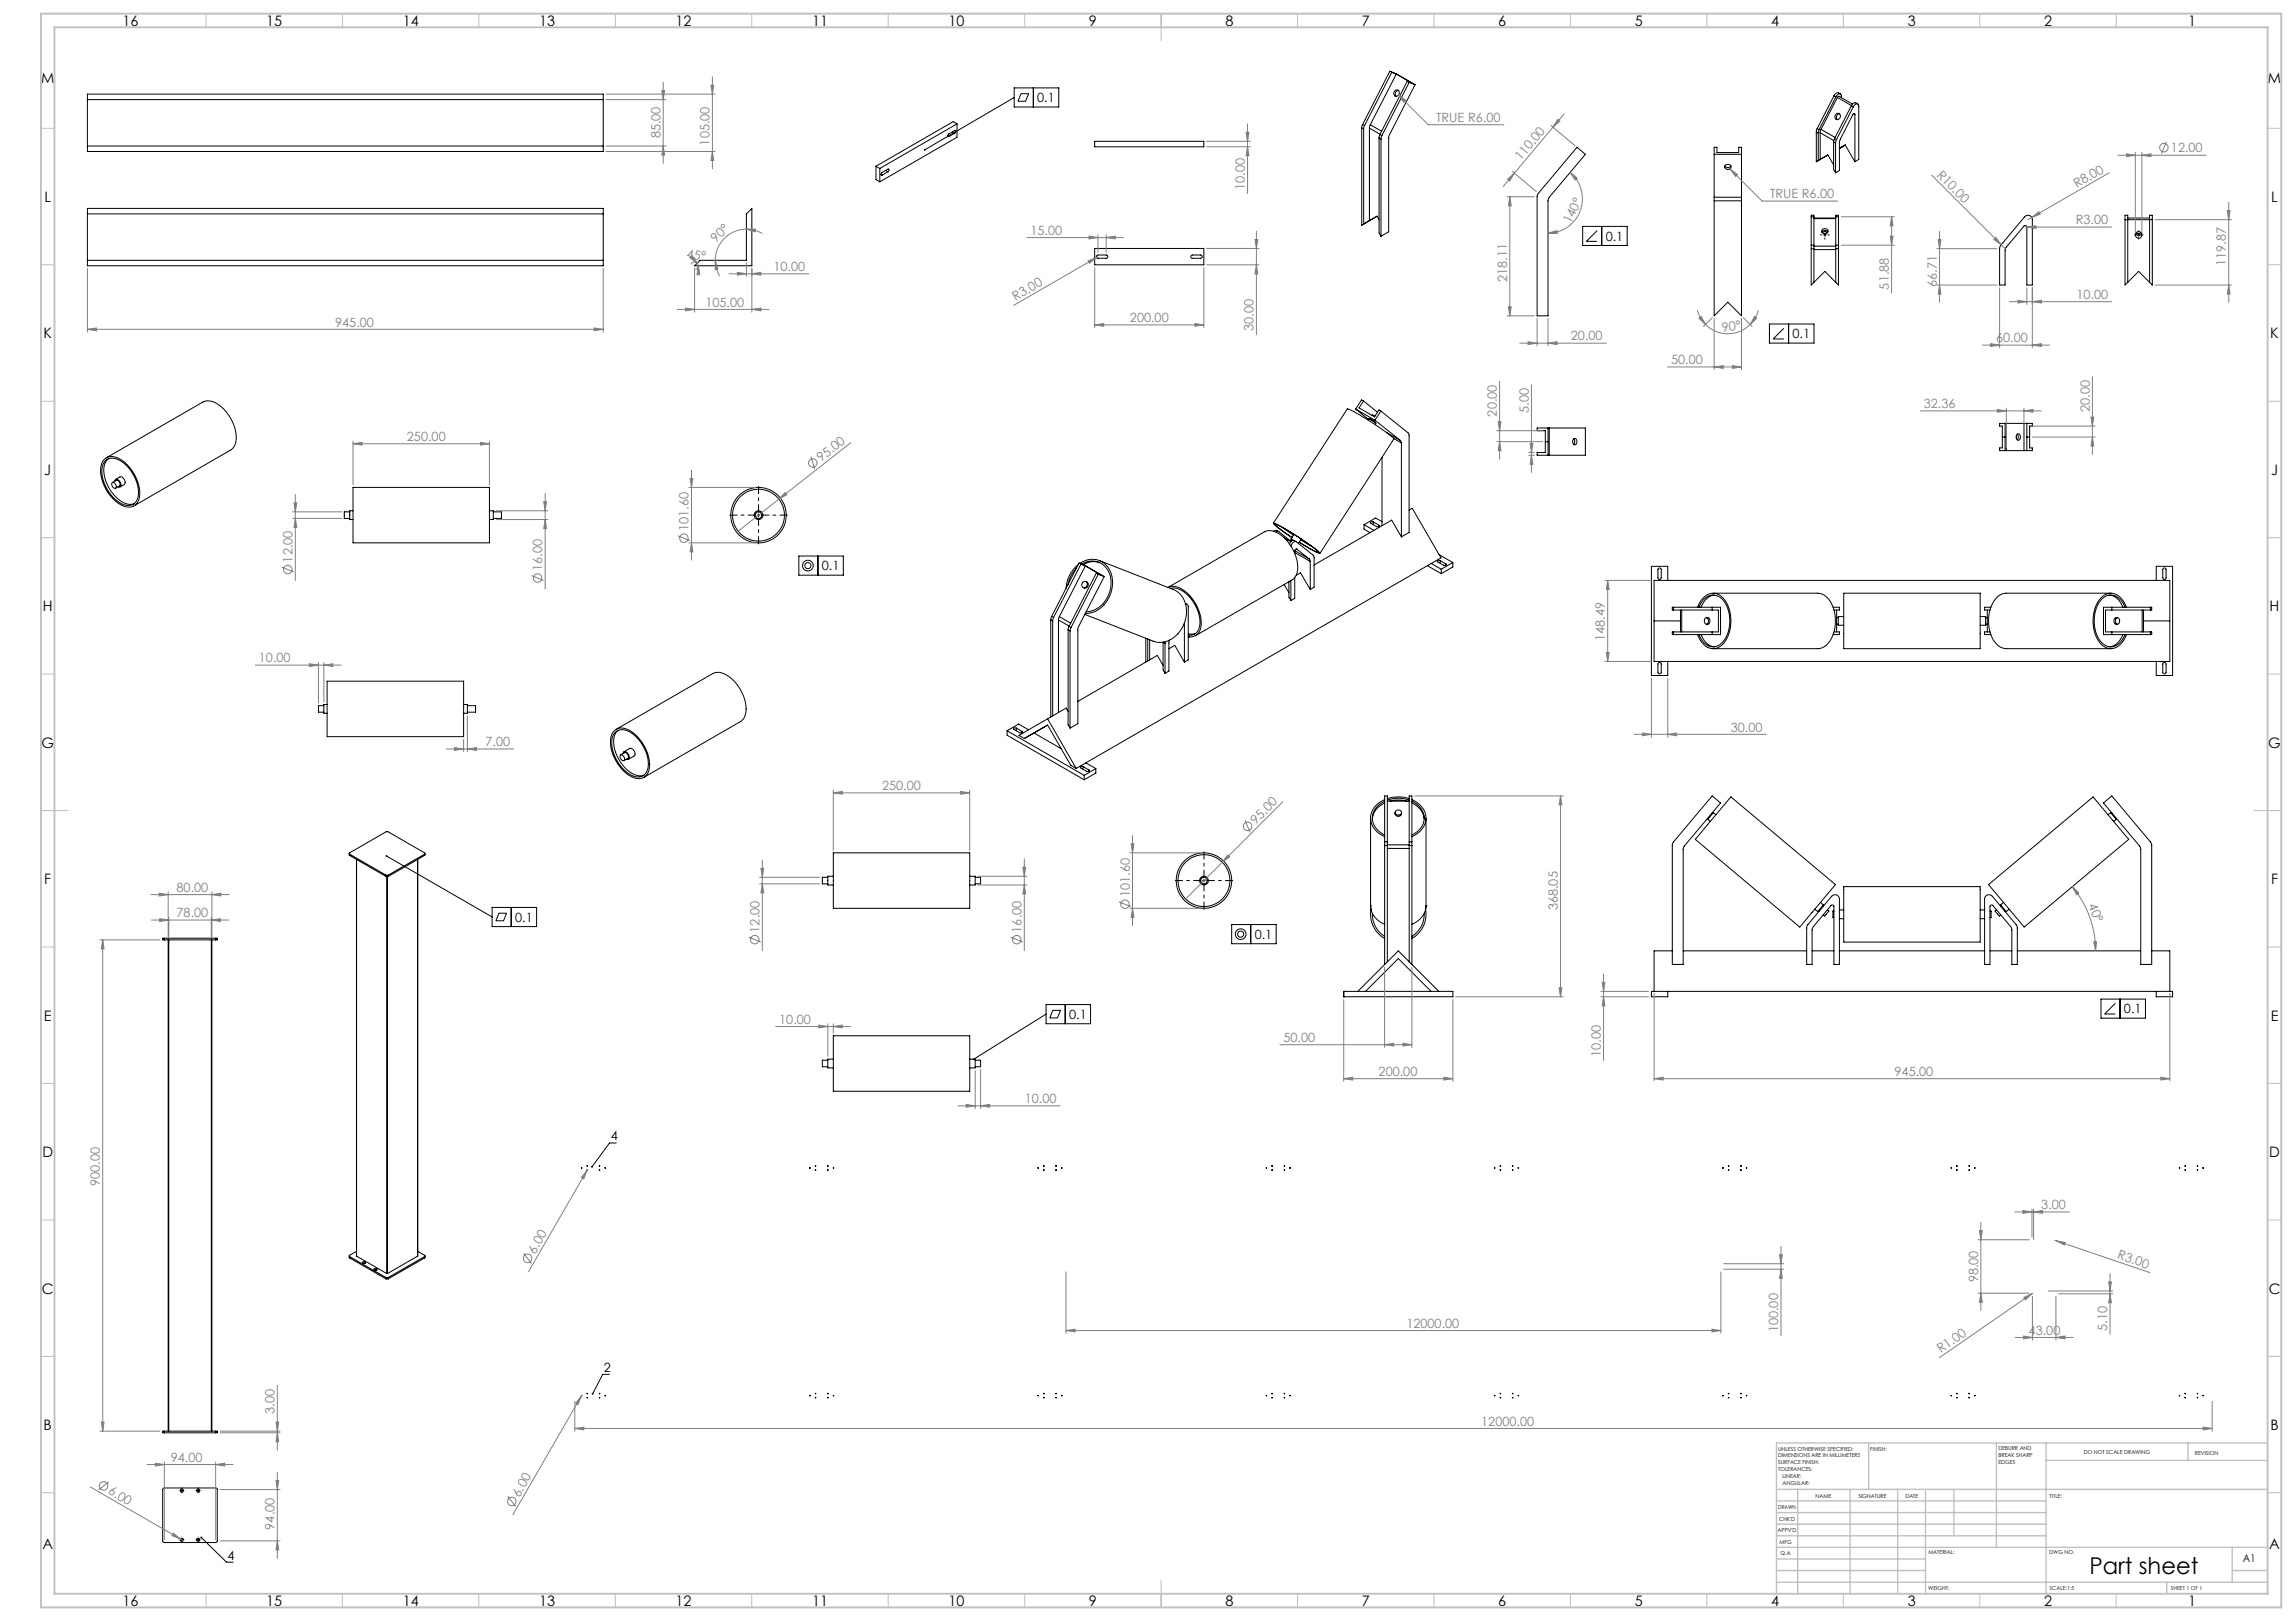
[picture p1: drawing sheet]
<svg xmlns="http://www.w3.org/2000/svg" width="841mm" height="594mm" viewBox="0 0 841 594" stroke-linecap="round" stroke-linejoin="round" font-family="sans-serif">
<defs><g id="words">
<text font-size="8.5" x="765.6" y="576.7">Part sheet</text>
<g font-size="5.3">
<text x="44.8" y="9.5">16</text>
<text x="97.6" y="9.5">15</text>
<text x="147.6" y="9.5">14</text>
<text x="197.6" y="9.5">13</text>
<text x="247.6" y="9.5">12</text>
<text x="297.6" y="9.5">11</text>
<text x="347.6" y="9.5">10</text>
<text x="399.1" y="9.5">9</text>
<text x="449.1" y="9.5">8</text>
<text x="499.1" y="9.5">7</text>
<text x="549.1" y="9.5">6</text>
<text x="599.1" y="9.5">5</text>
<text x="649.1" y="9.5">4</text>
<text x="699.1" y="9.5">3</text>
<text x="749.1" y="9.5">2</text>
<text x="801.8" y="9.5">1</text>
<text x="15.1" y="30.5">M</text>
<text x="831.1" y="30.5">M</text>
<text x="16.3" y="74">L</text>
<text x="832.3" y="74">L</text>
<text x="16" y="124">K</text>
<text x="832" y="124">K</text>
<text x="16.2" y="174">J</text>
<text x="832.2" y="174">J</text>
<text x="15.7" y="224">H</text>
<text x="831.7" y="224">H</text>
<text x="15.2" y="274">G</text>
<text x="831.2" y="274">G</text>
<text x="16.2" y="324">F</text>
<text x="832.2" y="324">F</text>
<text x="16.1" y="374">E</text>
<text x="832.1" y="374">E</text>
<text x="15.5" y="424">D</text>
<text x="831.5" y="424">D</text>
<text x="15.4" y="474">C</text>
<text x="831.4" y="474">C</text>
<text x="16" y="524">B</text>
<text x="832" y="524">B</text>
<text x="15.5" y="567.5">A</text>
<text x="831.5" y="567.5">A</text>
<text x="44.8" y="588.5">16</text>
<text x="97.6" y="588.5">15</text>
<text x="147.6" y="588.5">14</text>
<text x="197.6" y="588.5">13</text>
<text x="247.6" y="588.5">12</text>
<text x="297.6" y="588.5">11</text>
<text x="347.6" y="588.5">10</text>
<text x="399.1" y="588.5">9</text>
<text x="449.1" y="588.5">8</text>
<text x="499.1" y="588.5">7</text>
<text x="549.1" y="588.5">6</text>
<text x="599.1" y="588.5">5</text>
<text x="649.1" y="588.5">4</text>
<text x="699.1" y="588.5">3</text>
<text x="749.1" y="588.5">2</text>
<text x="801.8" y="588.5">1</text>
</g>
<g font-size="4.7">
<text x="380.1" y="37.5">0.1</text>
<text x="588.4" y="88.2">0.1</text>
<text x="656.9" y="124">0.1</text>
<text x="301.2" y="209">0.1</text>
<text x="188.8" y="337.8">0.1</text>
<text x="459.8" y="344.1">0.1</text>
<text x="778.3" y="371.4">0.1</text>
<text x="391.8" y="373.4">0.1</text>
<text x="223.8" y="417.7">4</text>
<text x="221.3" y="502.6">2</text>
<text x="83.4" y="571.5">4</text>
</g>
<g font-size="4.7" fill="#808080">
<text x="526.3" y="44.7">TRUE R6.00</text>
<text x="242" y="50.7" transform="rotate(-90 242 50.7)">85.00</text>
<text x="260" y="53.3" transform="rotate(-90 260 53.3)">105.00</text>
<text x="557.3" y="59" transform="rotate(-50 557.3 59)">110.00</text>
<text x="795.5" y="55.8">12.00</text>
<text x="709.5" y="64.4" transform="rotate(45 709.5 64.4)">R10.00</text>
<text x="456.2" y="69.6" transform="rotate(-90 456.2 69.6)">10.00</text>
<text x="761" y="69" transform="rotate(-30 761 69)">R8.00</text>
<text x="648.6" y="72.7">TRUE R6.00</text>
<text x="575.6" y="82.2" transform="rotate(-64 575.6 82.2)">140°</text>
<text x="760.7" y="82.2">R3.00</text>
<text x="262.4" y="88.9" transform="rotate(-44 262.4 88.9)">90°</text>
<text x="377.6" y="86">15.00</text>
<text x="251.5" y="94.4" transform="rotate(10 251.5 94.4)">45°</text>
<text x="283.5" y="99.3">10.00</text>
<text x="815.7" y="97.5" transform="rotate(-90 815.7 97.5)">119.87</text>
<text x="552.3" y="103.3" transform="rotate(-90 552.3 103.3)">218.11</text>
<text x="692.2" y="106.1" transform="rotate(-90 692.2 106.1)">51.88</text>
<text x="709.8" y="105.1" transform="rotate(-90 709.8 105.1)">66.71</text>
<text x="258.5" y="112.4">105.00</text>
<text x="372.1" y="110.4" transform="rotate(-30 372.1 110.4)">R3.00</text>
<text x="761" y="109.5">10.00</text>
<text x="122.8" y="119.7">945.00</text>
<text x="414.1" y="118">200.00</text>
<text x="459.4" y="121.3" transform="rotate(-90 459.4 121.3)">30.00</text>
<text x="575.7" y="124.7">20.00</text>
<text x="631.2" y="121.7" transform="rotate(-8 631.2 121.7)">90°</text>
<text x="731.5" y="125.4">60.00</text>
<text x="612.4" y="133.4">50.00</text>
<text x="705" y="149.5">32.36</text>
<text x="548.5" y="152.6" transform="rotate(-90 548.5 152.6)">20.00</text>
<text x="560.2" y="151.3" transform="rotate(-90 560.2 151.3)">5.00</text>
<text x="765.8" y="150.9" transform="rotate(-90 765.8 150.9)">20.00</text>
<text x="149.1" y="161.6">250.00</text>
<text x="300.9" y="169.4" transform="rotate(-38 300.9 169.4)">95.00</text>
<text x="252.4" y="194.6" transform="rotate(-90 252.4 194.6)">101.60</text>
<text x="107.2" y="206.1" transform="rotate(-90 107.2 206.1)">12.00</text>
<text x="198.7" y="209.2" transform="rotate(-90 198.7 209.2)">16.00</text>
<text x="588.1" y="234.9" transform="rotate(-90 588.1 234.9)">148.49</text>
<text x="94.9" y="242.7">10.00</text>
<text x="634.3" y="268.1">30.00</text>
<text x="177.9" y="273.4">7.00</text>
<text x="323.2" y="289.5">250.00</text>
<text x="460.2" y="302.2" transform="rotate(-45 460.2 302.2)">95.00</text>
<text x="64.7" y="326.8">80.00</text>
<text x="414" y="328.8" transform="rotate(-90 414 328.8)">101.60</text>
<text x="570.9" y="333.5" transform="rotate(-90 570.9 333.5)">368.05</text>
<text x="765.2" y="331.7" transform="rotate(69 765.2 331.7)">40°</text>
<text x="64.7" y="336.1">78.00</text>
<text x="278.3" y="341.7" transform="rotate(-90 278.3 341.7)">12.00</text>
<text x="374.3" y="341.7" transform="rotate(-90 374.3 341.7)">16.00</text>
<text x="285.5" y="375.1">10.00</text>
<text x="470.3" y="381.8">50.00</text>
<text x="586.6" y="387.3" transform="rotate(-90 586.6 387.3)">10.00</text>
<text x="505.2" y="394.2">200.00</text>
<text x="694.3" y="394.2">945.00</text>
<text x="375.6" y="404.2">10.00</text>
<text x="36.6" y="434.5" transform="rotate(-90 36.6 434.5)">900.00</text>
<text x="748" y="443.1">3.00</text>
<text x="196.1" y="459.7" transform="rotate(-60 196.1 459.7)">6.00</text>
<text x="775.7" y="461.1" transform="rotate(19 775.7 461.1)">R3.00</text>
<text x="724.9" y="469.9" transform="rotate(-90 724.9 469.9)">98.00</text>
<text x="515.4" y="486.5">12000.00</text>
<text x="651.6" y="488.2" transform="rotate(-90 651.6 488.2)">100.00</text>
<text x="743.4" y="489.1">43.00</text>
<text x="772.2" y="487.6" transform="rotate(-90 772.2 487.6)">5.10</text>
<text x="711.2" y="496" transform="rotate(-35 711.2 496)">R1.00</text>
<text x="100.6" y="518" transform="rotate(-90 100.6 518)">3.00</text>
<text x="542.8" y="522.4">12000.00</text>
<text x="62.6" y="535.7">94.00</text>
<text x="39.4" y="547.2" transform="rotate(30 39.4 547.2)">6.00</text>
<text x="190.3" y="548.8" transform="rotate(-60 190.3 548.8)">6.00</text>
<text x="100.6" y="560.5" transform="rotate(-90 100.6 560.5)">94.00</text>
</g>
<text font-size="3.9" x="821.9" y="572.5">A1</text>
<g font-size="2">
<text x="651.6" y="531.6">UNLESS OTHERWISE SPECIFIED:</text>
<text x="685.4" y="531.6">FINISH:</text>
<text x="732.3" y="531.5">DEBURR AND</text>
<text x="732.3" y="534">BREAK SHARP</text>
<text x="763.6" y="533">DO NOT SCALE DRAWING</text>
<text x="804.3" y="533.2">REVISION</text>
<text x="651.6" y="534.1">DIMENSIONS ARE IN MILLIMETERS</text>
<text x="651.6" y="536.6">SURFACE FINISH:</text>
<text x="651.6" y="539.1">TOLERANCES:</text>
<text x="732.3" y="536.5">EDGES</text>
<text x="653.2" y="541.6">LINEAR:</text>
<text x="653.2" y="544.1">ANGULAR:</text>
<text x="665.3" y="549">NAME</text>
<text x="681" y="548.9">SIGNATURE</text>
<text x="698.2" y="548.9">DATE</text>
<text x="751.1" y="548.9">TITLE:</text>
<text x="651.6" y="553.1">DRAWN</text>
<text x="651.9" y="557.3">CHK'D</text>
<text x="651.4" y="561.4">APPV'D</text>
<text x="652.1" y="565.8">MFG</text>
<text x="652.5" y="570">Q.A</text>
<text x="706.6" y="569.5">MATERIAL:</text>
<text x="751" y="569.5">DWG NO.</text>
<text x="706.6" y="582.5">WEIGHT:</text>
<text x="751.1" y="582.6">SCALE:1:5</text>
<text x="795.5" y="582.6">SHEET 1 OF 1</text>
</g>
</g></defs>
<g fill="none" stroke="#000" stroke-width=".37">
<path d="M32 34.5h189.1v21h-189.1zM32 36.5h189.1M371.7 32.2h16.3v7h-16.3zM371.7 35.7l-32.9 19.2M374.2 34.3h2.7l-1.1 2.8h-2.8zM378.7 32.2v7M509.3 26.1l.7 .4M509.3 26.1l-10 19.5M509.3 26.1l2.2 .8 7 4.1M510 26.5l-10 19.5M510 26.5l1.7 .7M511 33.4a1.06 1.06 0 0 1 1.7 .1 1.06 1.06 0 0 1-.5 1.6 1.02 1.02 0 0 1-1.4-.3 1.02 1.02 0 0 1 .2-1.4z"/>
<path d="M511.7 27.2l5.6 3.2-1.6-.6M511.7 27.2l-9.6 18.5M512.4 33.2a1.3 1.3 0 0 0-.8 2.1M515.7 29.8l.7 .4M515.7 29.8l-10 19.5M516.4 30.2l-10 19.5M516.4 30.2l2.1 .8M518.5 31l-9.5 18.7-.1 35.2-2.8 1.7M672.1 35.1l.7 .4M672.1 35.1l-6.2 12M672.8 35.5a1.06 1.06 0 0 1 .7-1 1.06 1.06 0 0 1 1.2 .4l.1 .9M672.8 35.5l-6.2 12"/>
<path d="M673.3 35.7l.6-.4 5 2.9M673.3 35.7l-6 11.7M673.3 35.7l5.2 3M674.4 34.5l-1.2-.5-1.1 1.1M678.4 38.8l.7 .4M678.4 38.8l-6.1 12M679.1 39.2a1.07 1.07 0 0 1 .8-1.1 1.07 1.07 0 0 1 1.2 .5v19.8l-1.4 .9M679.1 39.2l-6.1 12M680.8 38.1l-1.1-.5-.7 .4-.6 .8M32 53.5h189.1M347.3 49.8l.4 .3M349 48.3l.8 .5"/>
<path d="M349.8 48.8l.5-.6-.2-.4-2.5 1.3-.3 .8 .4 .2M349.8 48.8l-2.1 1.3M350.7 45.4v4.9l-28.3 16.3M350.7 45.4l-28.3 16.3M350.7 45.4l-1.4-.8-28.3 16.3M401.1 51.8h40v2h-40zM499 46.9l.7 .4M499 46.9v35.6M499.3 45.6l-.3 1.3M499.3 45.6l.7 .4M499.7 47.3v34.8l-.7 .4M500 46l-.3 1.3"/>
<path d="M501.8 46.9v33.9M501.8 46.9l3.9 2.3M502.1 45.7l-.3 1.2M502.1 45.7l4.2 2.4M505.4 50.5v34.9l.7 1.2M505.4 50.5l.7 .5M505.7 49.3l-.3 1.2M505.7 49.3l.7 .4M506.1 51v35.6M506.4 49.7l-.3 1.3M577.9 54l3.1 2.5-13.6 16.4-.1 42.8h-4v-44.1zM628.2 56.5h10"/>
<path d="M665.6 48.4v10.9l1.4-.9M665.6 48.4l.7 .3M665.9 47.1l-.3 1.3M665.9 47.1l.7 .4M666.3 48.7v10.1M666.6 47.5l-.3 1.2M667 48.6v9.8M667 58.4l2.8-1.6 2.1 3.7M667 48.6l5 2.9M667.3 47.4l-.3 1.2M667.3 47.4l5.2 3M671.9 52l.7 .5"/>
<path d="M671.9 52v10.1l.7 1.2M672.3 50.8l-.4 1.2M672.3 50.8l.7 .4M672.6 52.5v10.8M672.9 41.8a1.11 1.11 0 0 1 1.6 .8 1.11 1.11 0 0 1-1.4 1.2 1.16 1.16 0 0 1-.2-2zM673 51.2l-.4 1.3M674.1 41.7a1.3 1.3 0 0 0-.8 2.1M674.8 53.9h.1M674.8 53.9l-.7 .5 2.1-1.3 3.5 6.2M679.3 41.7l.4 .2M679.7 41.9l-.3-.3-.4 .4-4.8 9.4-.1 11.1-1.5 .8M679.7 41.9v17.4"/>
<path d="M32 76.4h189.1v21h-189.1zM32 78.4h189.1M275.5 76.4v21h-21l2-2h17v-17zM321 60.9l1.4 .8M321 60.9v4.9l1.4 .8M322.4 61.7v4.9M322.9 63.9l.4 .3M324.6 62.5l.8 .4M325.4 62.9l.4-.7-.2-.3-2.4 1.3-.3 .8 .4 .2M325.4 62.9l-2.1 1.3M628.2 72.3v1.3M628.2 72.3v-18.3h1v1.9h8v-1.9h1v18.3"/>
<path d="M628.2 73.6v42.1l5-5 5 5v-42.1M628.2 72.3h10M628.2 73.6h10M632 60.8h.1a1.35 1.35 0 0 0 2.2 0M632.2 60.6a1.09 1.09 0 0 1 1.5-.3 1.09 1.09 0 0 1 .3 1.5 1.1 1.1 0 0 1-1.4 .2 1.1 1.1 0 0 1-.4-1.4zM638.2 72.3v1.3M663.7 79.4v-.5h1v.5M663.7 79.4v10.4M663.7 79.4h1M664.7 79.9h8M664.7 79.4v10.4M672.7 79.4v-.5h1v.5"/>
<path d="M672.7 79.4v10.4M672.7 79.4h1M673.7 79.4v10.4M741.9 79.4a1.6 1.6 0 0 1 1.8-.4 1.6 1.6 0 0 1 1 1.5v24h-2v-21.4l-.5-.5-.5 .3-6.8 8.3-.1 13.3h-2l.1-14.1zM779.7 79.9h8M32 95.4h189.1M401.1 91h40v6h-40zM401.9 93.7l.4-.3h3.1l.6 .6-.5 .6h-3.3l-.4-.3zM436.5 93.7l.5-.3h2.9l.5 .3 .1 .5-.4 .4h-3.3l-.4-.3zM501.8 80.8l-2.8 1.7M505.4 80.5l-.8-1.3-2.8 1.6M580 83h16.3v7h-16.3z"/>
<path d="M585.3 84.5l-4 3.9h4M587 83v7M663.7 89.8v1.3M663.7 91.1h1M663.7 91.1v13.4l5-5.1 4 4.1M663.7 89.8h1M664.7 89.8v1.3M664.7 91.1v12.4M664.7 91.5h8M664.7 90.2h8M664.7 80.1h8M667.6 85a1.33 1.33 0 0 1 2.2 0"/>
<path d="M667.7 84.2a1.1 1.1 0 0 1 1.5-.4 1.1 1.1 0 0 1 .4 1.5 1.12 1.12 0 0 1-1.4 .3 1.12 1.12 0 0 1-.5-1.4zM667.8 85.3l.9-.4 .9 .4M668.2 86.1h1M668.7 85.6v1M672.7 89.8v1.3M672.7 91.1h1M672.7 89.8h1M672.7 91.1v12.4M673.7 89.8v1.3M673.7 91.1v13.4l-1-1M778.7 80.5v-1.6h1v24.6M778.7 80.5h10"/>
<path d="M778.7 80.5v24l1-1M782.6 85.6a1.33 1.33 0 0 0 2.2 0M782.8 85.3l.8 .3 1-.3M783.2 86.1h1M783.7 85.6v1M788.7 80.5v-1.6h-1v24.6M788.7 80.5v24l-5-5.1-4 4.1M648.4 118.7h16.3v7h-16.3zM655.4 118.7v7M653.7 120.3l-3.9 3.9h3.9M496.8 149.9l7 4.1M496.8 149.9l4.6 3.7"/>
<path d="M499.7 147l-1.7 2.5 5.7 3.2 1.6-2.5 .7 .4M499.7 147l-.8-.5-2.1 3.4M499.7 147l5.1 4.1M501.3 153.9l.3-.4 1.5 .8 1.1 .9-.2 .4M501.9 153.7l.3-.2 1.4 .9 .4 .4-.1 .2M502.8 152.3l.2-.3 .8 .5M503.8 154l9.4 7.4M506 150.6l10.1 8.1 .3 .6v35.8l-2.9 1.6M506 150.6l-2.2 3.4M508.1 158.5l5.1 2.9M567.3 156.8h.4M567.3 156.8v10"/>
<path d="M567.3 156.8h-4v1h3v8h-3v1h4M567.7 156.8h13.3v10h-13.3M567.7 156.8v10M734.8 155.1h.4M734.8 155.1v10M734.8 155.1h-2v1h.9v8h-.9v1h2M735.2 155.1h6.5M735.2 155.1v10M739.2 159.1a1.11 1.11 0 0 1 1.3 .7 1.11 1.11 0 0 1-.4 1.3 .93 .93 0 0 1-1.2-.2 .93 .93 0 0 1 0-1.2zM739.2 159.1a1.59 1.59 0 0 1 0 2.1M741.7 155.1h1M741.7 155.1v10"/>
<path d="M742.7 155.1h2v1h-.9v8h.9v1h-2M742.7 155.1v10M38.1 168.5a4.8 4.8 0 0 1 6.5 .1 15.2 15.2 0 0 1 6.4 13.9 4.2 4.2 0 0 1-6.8 2.4 15 15 0 0 1-7.1-14.5zM38.8 168.7a5.2 5.2 0 0 1 6.6 1 14 14 0 0 1 5.1 12.7 4 4 0 0 1-6.5 1.9 14.1 14.1 0 0 1-6.4-13.6l.5-1.2zM38.9 167.8l35.4-20.5a6.3 6.3 0 0 1 7.1 2 14.5 14.5 0 0 1 4.9 13.3 4 4 0 0 1-1.8 2.4l-35.4 20.4M39.7 168.2a7.3 7.3 0 0 0-.9 8.1 12.4 12.4 0 0 0 8.6 8.5l1.7-.2M41.1 176.9a1.25 1.25 0 0 1 1.3 .6 1.25 1.25 0 0 1-.2 1.5l-.6-.3-.4-.5zM41.2 176.8l1.4-.8a1.36 1.36 0 0 1 1.2 2.1l-1.4 .8M42.1 176.3a.88 .88 0 0 1 .8-.7 .88 .88 0 0 1 .9 .7l.4 .7a.85 .85 0 0 1 .1 1.1 .85 .85 0 0 1-1 .3M42.4 175.7l1.6-.9a1.88 1.88 0 0 1 1.5 2.7l-1.5 .9M129.4 178.6h50v20.3h-50zM506.4 167.6v25"/>
<path d="M510.7 160.6l2.8 1.7M513.2 161.4l.3 .9M513.5 162.3v34.4M566.3 161.8h1M567.3 166.8h.4M576.7 160.8a1 1 0 0 1 1.2 .4 1 1 0 0 1-.2 1.3 .72 .72 0 0 1-.9 .5 .72 .72 0 0 1-.5-.9zM576.7 160.8l.4 .8-.4 1.3M733.7 160.2h1.1M734.8 165.1h.4M735.2 165.1h6.5M741.7 165.1h1M742.7 160.2h1.1"/>
<path d="M128.2 187.6h-2v2.4h2M129.4 187.2h-1.2v3.2h1.2M179.4 187.2h1.4v3.2h-1.4M180.8 187.6h3v2.4h-3M277.5 188.8h.9M278 188.3v1M466.6 191.7l27.1-41.8a73.4 73.4 0 0 1 17.1 10.9l-27.1 42M466.7 191.7l3.9 1.9 6.9 4.3a22.8 22.8 0 0 1 6.2 4.9 24.4 24.4 0 0 1-7.6-4.1l5.3 3.1 1.7 .6a67.8 67.8 0 0 0-15.9-10.3 19.1 19.1 0 0 0 5.6 4.4l.6 .5-.3-.2a24.6 24.6 0 0 1-6.4-5.1zM466.8 194.7l1-.4 .8 .5M467.6 195l.7-.3 .4 .2 4.3 3.4M470 193.4l4 2.7M470.6 197.1l2.4 1.4"/>
<path d="M473.4 197.8l-.4-.3 1 .5M473.4 197.8l.5 .2M473.4 197.8l-.5 .7M474.2 195.8l-1.2 1.7M475 198.5l-.7-.4a1.5 1.5 0 0 0-1.8 1.2M476.7 197.8l4.1 2.5M476.8 197.5l-1 1.6M499.9 192.3l3.6 2.1M499.9 192.3v1.6l2.2 1.3M503.2 191.3a.49 .49 0 0 0-.6-.2 .49 .49 0 0 0-.2 .7l2.1 1.2a.49 .49 0 0 0 .7 .1 .49 .49 0 0 0 .2-.6M503.2 191.3l2.2 1.2M503.2 191.3v1"/>
<path d="M505.4 192.5v.5M506.4 191.2l-2.3-1.4-4.2 2.5M513.5 196.7l-3.5-6.1-28.5 16.4M516.4 186.9l1.1-.6 10.5 18.1-133.6 77.2M292.7 203.8h16.3v7h-16.3zM299.7 203.8v7M394.4 208.3a11.9 11.9 0 0 0-3 5.9M395.1 206.9a12.1 12.1 0 0 0-4.5 8.7M395.4 206.3l.7 .5M395.4 206.3l-10 19.6M395.4 206.3l2.1 .9 7.1 4.1M395.7 206.5a7.4 7.4 0 0 1 7.8-.8 7.4 7.4 0 0 1 4.1 6.6 11.3 11.3 0 0 1-9 12.5h-.9"/>
<path d="M396.1 206.8l-10 19.5M396.1 206.8l1.6 .6M396.3 206.7a7 7 0 0 1 7.6 0 7 7 0 0 1 3.2 6.7 10.2 10.2 0 0 1-9.1 10.7M396.8 213.4a1.05 1.05 0 0 1 1.6 .1 1.05 1.05 0 0 1-.4 1.6 1.03 1.03 0 0 1-1.5-.2 1.03 1.03 0 0 1 .3-1.5zM397.7 207.4l5.7 3.2-1.7-.6M397.7 207.4l-9.5 18.5M397.9 213.1a1.21 1.21 0 0 1 .8 1.6 1.21 1.21 0 0 1-1.7 .6M401.7 210l.7 .4M401.7 210l-9.9 19.5M402.4 210.4l-9.9 19.6M402.4 210.4l2.2 .9M402.9 205.4l27.1 10.6a9.4 9.4 0 0 1 3.9 12.7 9.3 9.3 0 0 1-11.3 6.2l-25.1-9.8"/>
<path d="M402.9 206.1a7.2 7.2 0 0 0-6 .8M404.6 211.3l-9.5 18.7-.1 35.2-2.9 1.6M428.9 215.6a7.7 7.7 0 0 1 7.4 3.6 12.4 12.4 0 0 1 2.9 11.5 3.5 3.5 0 0 1-3.8 2.1M470.6 214.2l1.7 3M472.3 213.1v5.8l.7 1.2M473 212.8v7.3M473.1 200.2a1.71 1.71 0 0 1 2-1.7l6.4 5.4v11.3l-1.4 .8M474.5 211.6v7.7l-1.5 .8M474.5 202.5l5.6 3.2M474.5 201.8l5.3 3.1M475 210.8l1.6-.9 3.5 6.1M475.2 201.2h.1"/>
<path d="M475.2 201.2l-.7 .4v1.2M475.2 201.2l4.6 3.7M479.8 204.9l.3 .8M480.1 205.7v10.3M523.1 207.3l5 2.9M524.5 206.5l3.6 2.1M527.3 203.2l5.1 2.9M527.7 205.4a.49 .49 0 0 0-.6-.1 .49 .49 0 0 0-.2 .6l2.1 1.2a.5 .5 0 0 0 .6 .1 .5 .5 0 0 0 .2-.6M527.7 205.4l2.1 1.2M527.7 205.4v1M528.1 208.6v1.6M529.8 206.6v.5"/>
<path d="M532.4 206.1l-4.3 2.5M532.4 206.1v1.7l-4.3 2.4M606.1 212.7h189v29.7h-189zM607.7 208.3l.6-.2 .4 .4 .1 3.2a.6 .6 0 0 1-.6 .6 .6 .6 0 0 1-.6-.6zM611.2 212.7v-5.2h-6v40h6v-5.1M627.8 217.4h38.3a6.9 6.9 0 0 1 5.8 5.6 13.1 13.1 0 0 1-3.1 13.7l-1 .6-1.6 .4h-38.4M628.2 218a6.5 6.5 0 0 0-4.9 4.5M675.6 217.4h50v20.3h-50zM773.1 218a6.5 6.5 0 0 1 4.8 4.5M773.5 217.4h-38.3a7.2 7.2 0 0 0-6 6.1 13.2 13.2 0 0 0 3.1 13.1l1 .6 1.6 .5h38.6M790.2 212.7v-5.2h5.9v40h-5.9v-5.1M792.7 208.3l.6-.2 .4 .4v3.2a.6 .6 0 0 1-.5 .6 .6 .6 0 0 1-.6-.6z"/>
<path d="M385.1 227.1l.7 .4M385.1 227.1v35.6M385.4 225.9l-.3 1.2M385.4 225.9l.7 .4M385.8 227.5v34.8M386.1 226.3l-.3 1.2M387.9 227.2v33.9M387.9 227.2l3.9 2.2M388.2 225.9l-.3 1.3M388.2 225.9l4.2 2.4M391.4 230.8l.7 .4M391.4 230.8v34.8l.7 1.2"/>
<path d="M391.8 229.5l-.4 1.3M391.8 229.5l.7 .5M392.1 231.2v35.6M392.5 230l-.4 1.2M419.9 233.9v8.7M420.6 234.2v8M421.3 234.4v7.4M426.2 235.4l.7 .4M426.2 235.3v10.2l.7 1.2M426.9 235.8v10.9M427 235.1l-.1 .7M428.3 237.7l2.2-1.2 3.5 6.1"/>
<path d="M428.6 234.6l-.3 1v10.3l-1.4 .8M434 228.3v14.3M434.4 221.1l.7 .4M434.5 221.5l.7 .1 .2 .6v19.6l-1.4 .8M435.9 233.4l-.5 .2M438.1 232.9l35.4-20.4a6.1 6.1 0 0 0 1.8-7 14.8 14.8 0 0 0-9-11l-1.6-.1-1.4 .5-35.3 20.4a6.4 6.4 0 0 1 7.1 2.1 14.6 14.6 0 0 1 4.7 13.2 3.7 3.7 0 0 1-4.4 2.7M438.1 232.1l-1.3 .3-1.4-.2M606.1 227.5h9.7M613.3 222.5h-.5v1h.5M613.3 231.6h-.5v.9h.5M613.3 223.5h16.4v8.1h-16.4M613.3 222.5h17.2v10h-17.2"/>
<path d="M613.3 222.5v1M613.3 231.6v.9M615.8 223.5v8.1M616.3 223.5v8.1M622.1 222.5a6.2 6.2 0 0 1 6.9-4.9 9.9 9.9 0 0 1 5.3 9.5 10.8 10.8 0 0 1-4.8 10.2 5.5 5.5 0 0 1-6.8-3.5l-.6-1.3M622.6 222.5a5.6 5.6 0 0 1 6.5-4.2 9.7 9.7 0 0 1 4.8 9.6 9 9 0 0 1-5.2 9 5.7 5.7 0 0 1-6.1-4.4M623.3 232.5a6.3 6.3 0 0 0 4.9 4.5M624.8 226.6a.79 .79 0 0 1 1-.1 .79 .79 0 0 1 .3 1 .87 .87 0 0 1-.9 1.2 .87 .87 0 0 1-.6-1.3zM625.3 226.3a1.2 1.2 0 0 1 1.3 1.2 1.2 1.2 0 0 1-1.3 1.2M627.4 222.5v1M627.4 231.6v.9M671.8 222.5h2.3v1h-2"/>
<path d="M672.1 231.6h2v.9h-2.3M673 228.7h.6M673 226.3h.6M673 223.5v8.1M675.6 225.9h-2v3.2h2M725.6 225.9h2v3.2h-2M727.6 228.7h.6M727.6 226.3h.6M728.2 223.5v8.1M729.2 231.6h-1.9v.9h2.2M729.5 222.5h-2.2v1h1.9M773.9 222.5v1"/>
<path d="M773.9 231.6v.9M775.5 226.5a.94 .94 0 0 1 1.1 .3 .94 .94 0 0 1 .1 1.1 .8 .8 0 0 1-.9 .8 .8 .8 0 0 1-.6-1.1zM776 226.3a1.2 1.2 0 0 0-1.3 1.2 1.2 1.2 0 0 0 1.3 1.2M777.9 232.5a6.3 6.3 0 0 1-4.8 4.5M778.7 222.5a5.7 5.7 0 0 0-6.4-4.3 9.5 9.5 0 0 0-4.9 9.4 9.3 9.3 0 0 0 5 9.3 5.6 5.6 0 0 0 6.3-4.4M779.2 222.5a6.3 6.3 0 0 0-6.7-5 8.6 8.6 0 0 0-5.3 7.6 11.6 11.6 0 0 0 4.4 12.1 5.3 5.3 0 0 0 6.9-3.1l.7-1.6M785 223.5v8.1M785.5 223.5v8.1M785.5 227.5h9.6M788 222.5h.5v1h-.5M788 231.6h.5v.9h-.5M788 223.5h-16.4v8.1h16.4"/>
<path d="M788 222.5h-17.2v10h17.2M788 222.5v1M788 231.6v.9M118.7 258.6h-2v2.4h2M119.9 249.6h50v20.3h-50zM119.9 258.2h-1.2v3.2h1.2M169.9 258.2h1.4v3.2h-1.4M171.3 258.6h3v2.4h-3M426.2 243.9l-2.1-3.7-29.1 16.8M607.7 243l.6-.3 .4 .4 .1 3.2a.6 .6 0 0 1-.6 .6 .6 .6 0 0 1-.6-.6zM792.7 243l.6-.3 .4 .4v3.2a.6 .6 0 0 1-.5 .6 .6 .6 0 0 1-.6-.6zM225.1 267.8a5.2 5.2 0 0 1 7.1 .8 15.1 15.1 0 0 1 5.6 13.6 4.1 4.1 0 0 1-6.6 2.3 15.2 15.2 0 0 1-7.3-14.4l.4-1.3z"/>
<path d="M225.4 268.4a4.9 4.9 0 0 1 6.8 .8 14 14 0 0 1 5.1 12.7 3.9 3.9 0 0 1-6.4 1.9 14.1 14.1 0 0 1-6.5-13.6zM225.8 267.3l35.4-20.5a6.1 6.1 0 0 1 6.8 1.8 14.3 14.3 0 0 1 5 13.6l-.5 1.2-1.2 1-35.4 20.5M226.5 267.6a7.3 7.3 0 0 0-.9 8.2 12.4 12.4 0 0 0 8.6 8.5l1.8-.3M227.3 276.7a1.28 1.28 0 0 1 1.3 .6 1.28 1.28 0 0 1-.1 1.5l-.5-.1-.6-.7zM227.4 276.6l1.4-.8a1.39 1.39 0 0 1 1.2 2.1l-1.4 .8M228.3 276.1a.88 .88 0 0 1 .9-.7 .88 .88 0 0 1 .8 .7l.4 .7a.85 .85 0 0 1 .2 1.1 .85 .85 0 0 1-1.1 .3M228.7 275.5l2.1-1.3a1.85 1.85 0 0 1 1.6 2.8l-2.1 1.3M369 267.8l28.3 16.3M369 267.8v1.6l28.3 16.3M372.4 266.8a.49 .49 0 0 0-.6-.1 .49 .49 0 0 0-.2 .6l2.1 1.2a.49 .49 0 0 0 .6 .2 .49 .49 0 0 0 .2-.7M372.4 266.8l2.1 1.2M372.4 266.8v1"/>
<path d="M374.5 268v.5M376.9 267.4l-3.6-2.1-4.3 2.5M378.9 268.6l9.9 5.7M383.9 263.4l-10.5 6.1 2 1.1 8.5-4.9 8.5 14.8 2 1.1M383.9 263.4l10.5 18.2M391.4 260.7l-.7-1.2-6.8 3.9M397.9 279.6l3.7 2.1M396.9 280.9a.5 .5 0 0 0-.7-.1 .5 .5 0 0 0-.2 .6l2.2 1.2a.5 .5 0 0 0 .6 .2 .5 .5 0 0 0 .2-.7M396.9 280.9l2.1 1.2M396.9 280.9v1M397.3 284.1v1.6M399 282.1v.5"/>
<path d="M401.6 281.7l-4.3 2.4M401.6 281.7v1.6l-4.3 2.4M502.2 299.8v32.1M507.4 293a6.9 6.9 0 0 0-3.7 10.8l1.5 1.5 2.2 1.3M507.4 293.6a6.5 6.5 0 0 0-4.5 5.8 6.5 6.5 0 0 0 3.8 6.2l.7 .4M507.4 294.2a7.1 7.1 0 0 0-4.5 5.9M508.4 292.6a13.7 13.7 0 0 1 8 0M508.4 293.2a12.3 12.3 0 0 1 8 0M508.4 293.6h8M509.2 293.6a12.6 12.6 0 0 1 6.5 0M511.2 297.7a1.21 1.21 0 0 0 1.2 1.4 1.21 1.21 0 0 0 1.2-1.4M511.4 297.3a1.12 1.12 0 0 1 1.4-.5 1.12 1.12 0 0 1 .6 1.5 1.13 1.13 0 0 1-1.5 .3 1.13 1.13 0 0 1-.5-1.3z"/>
<path d="M517.4 293a7.1 7.1 0 0 1 4.6 9.4 8.6 8.6 0 0 1-4.6 4.2M517.4 293.6a6.5 6.5 0 0 1 4.5 6.2 6.5 6.5 0 0 1-4.5 6.2M517.4 294.2a7.2 7.2 0 0 1 4.5 5.9M522.6 299.8v32.1M625.9 299.7l.2 .2M627.4 297.9l.2 .2M627.4 291.7l3.1 2.5-13.2 15.8-.5 .9v42.5h-4l.1-44.1 .4-.8zM628.8 298.5l-.9-.7-.8 .9-1.3 1.5 .9 .8M634.2 292.1l38.4 32.1-13.1 15.5-38.3-32.1zM770.8 294.2l3.1-2.5 14.5 17.6 .1 44.1h-4l-.1-42.8zM772.5 298.5l.9-.7 1.7 1.9 .4 .5-.9 .8M773.9 297.9l-.2 .2"/>
<path d="M775.4 299.7l-.2 .2M128 312.8l.1 .7M128.1 313v-.4l13.6-7.9 13.9 7.9v.4M128.1 313l13.3 7.7M128.1 313v.5M128.1 313.5l13.3 7.7M130.6 314.9l.1 145.4M141.6 313.7l38.7 22.3M153 315v145.3M153.1 314.9l-.1 145.4M155.6 313l-13.3 7.7M155.6 313v.5"/>
<path d="M155.6 313.5l-13.3 7.7M155.8 312.8l-.2 .7M305.4 312.5h50v20.3h-50zM507.4 308.5v1.3M507.4 309.8h1M507.4 308.5v-16.8h1v16.8M507.4 309.8v43.6M507.4 308.5h1M508.4 308.5v1.3M508.4 309.8v42.6M508.4 310.9h8M508.4 309.6h8"/>
<path d="M516.4 308.5v1.3M516.4 309.8h1M516.4 308.5v-16.8h1v16.8M516.4 309.8v42.6M516.4 308.5h1M517.4 308.5v1.3M517.4 309.8v43.6M141.4 321.2h.9M141.4 320.7h.9M141.4 320.7v.5M141.7 321.3v145.4M142 321.3v145.4"/>
<path d="M142.3 320.7v.5M180.3 332.5h16.3v7h-16.3zM182.8 334.6h2.8l-1.1 2.8h-2.8zM187.3 332.5v7M303.4 321.5h-2.1v2.4h2.1M305.4 321.1h-2v3.2h2M355.4 321.1h2v3.2h-2M357.4 321.5h1.9v2.4h-1.9M440.7 322.7h1M441.2 322.2v1M451.3 338.8h16.3v7h-16.3zM458.3 338.8v7"/>
<path d="M502.2 331.9h.1M502.2 331.9l.2 1.2a10.3 10.3 0 0 0 5 10.8M502.2 331.9a7.6 7.6 0 0 0 5.2 6.8M502.9 334.7a9.5 9.5 0 0 0 4.5 8.4M521.9 334.7a9.5 9.5 0 0 1-4.5 8.4M522.6 331.9h.1M522.6 331.9l-.1 1.2a10.4 10.4 0 0 1-5.1 10.8M522.6 331.9a7.7 7.7 0 0 1-5.2 6.8M666.4 333.8l.2 .1M667.1 330.7l1.1 .9-2 2.4-1.2-.8M667.9 331.9l.2 .2M669.7 333.4l.5 .4-.3 .4-1.2 1.5-.6-.5"/>
<path d="M671.5 328.2a1.59 1.59 0 0 1 1.7-.2 1.59 1.59 0 0 1 .9 1.5v23.9h-2.1v-21.2a.6 .6 0 0 0-.4-.6 .6 .6 0 0 0-.6 .2l-6.9 8.5-.1 13.1h-1.9v-13.8zM672 333.9h-.3v2.4h.3M674.1 336.6h1.5M674.1 333.4h1.5M675.6 324.9h50v20.3h-50zM725.6 336.6h1.7M725.6 333.4h1.7M727.6 328.5a1.64 1.64 0 0 1 2.5-.1l9 10.8 .1 14.2h-2l-.1-13.4-6.8-8.2a.61 .61 0 0 0-.7-.2 .61 .61 0 0 0-.4 .6v21.2h-1.9v-23.9zM728.7 324.2l38.3-32.2 13.1 15.6-38.3 32.1zM729.2 333.9h.5v2.4h-.5M731.6 333.4l-.5 .4 .3 .4 1.2 1.5 .6-.5M733.4 331.9l-.3 .2"/>
<path d="M734.2 330.7l-1.1 .9 2.1 2.4 1-.8M734.9 333.8l-.2 .1M60.2 343.8h-.6v.6h.6M60.2 344.4h18.8M60.2 343.8v.6M60.2 343.8h18.8M61.6 344.4v180M61.8 344.4v180M77.4 344.4v180M77.6 344.4v180M79 343.8h.6v.6h-.6M79 343.8v.6"/>
<path d="M612.8 348.4h-6.7v14.9M616.8 348.4h45.3M664 348.4h8M674.1 348.4h53.2M729.2 348.4h8M739.2 348.4h45.3M788.5 348.4h6.6v14.9M305.4 379.5h50v20.4h-50zM383.3 368.1h16.3v7h-16.3zM383.3 371.6l-26.6 16.6M385.8 370.2h2.8l-1.1 2.8h-2.8zM390.3 368.1v7"/>
<path d="M492.4 363.3h.1M492.4 365.3h.1M492.4 363.3h40v2h-40M492.4 363.3v2M497.6 363.3l14.8-14.9 14.9 14.9M500.4 363.3l12-12 12 12M611.2 363.3v2h-6v-2h190.9v2h-5.9v-2M769.9 366.1h16.3v7h-16.3zM775.2 367.7l-4 3.9h4M776.9 366.1v7M303.4 388.5h-2.1v2.4h2.1M305.4 388.1h-2v3.2h2"/>
<path d="M355.4 388.1h2v3.2h-2M357.4 388.5h1.9v2.4h-1.9M225.8 418.8h-2.5l-6.3 8.8M213 428h.3M213.1 427.9v.2M215.1 427.2h.2M215.1 428.8h.2M215.2 427.1v.3M215.2 428.6v.3M219.6 427.2h.3M219.6 428.8h.3M219.7 427.1v.3"/>
<path d="M219.7 428.6v.3M221.7 428h.2M221.8 427.9v.2M296.7 428h.2M296.8 427.9v.2M298.7 427.2h.3M298.7 428.8h.3M298.9 427.1v.3M298.9 428.6v.3M303.2 427.2h.3M303.2 428.8h.3M303.4 427.1v.3"/>
<path d="M303.4 428.6v.3M305.3 428h.3M305.4 427.9v.2M380.3 428h.2M380.4 427.9v.2M382.4 427.2h.2M382.4 428.8h.2M382.5 427.1v.3M382.5 428.6v.3M386.9 427.2h.2M386.9 428.8h.2M387 427.1v.3"/>
<path d="M387 428.6v.3M389 428h.2M389.1 427.9v.2M464 428h.2M464.1 427.9v.2M466 427.2h.3M466 428.8h.3M466.2 427.1v.3M466.2 428.6v.3M470.5 427.2h.3M470.5 428.8h.3M470.7 427.1v.3"/>
<path d="M470.7 428.6v.3M472.6 428h.3M472.7 427.9v.2M547.6 428h.3M547.7 427.9v.2M549.7 427.2h.2M549.7 428.8h.2M549.8 427.1v.3M549.8 428.6v.3M554.2 427.2h.2M554.2 428.8h.2M554.3 427.1v.3"/>
<path d="M554.3 428.6v.3M556.3 428h.2M556.4 427.9v.2M631.3 428h.2M631.4 427.9v.2M633.3 427.2h.3M633.3 428.8h.3M633.4 427.1v.3M633.4 428.6v.3M637.8 427.2h.3M637.8 428.8h.3M638 427.1v.3"/>
<path d="M638 428.6v.3M639.9 428h.3M640 427.9v.2M714.9 428h.3M715 427.9v.2M717 427.2h.2M717 428.8h.2M717.1 427.1v.3M717.1 428.6v.3M721.5 427.2h.2M721.5 428.8h.2M721.6 427.1v.3"/>
<path d="M721.6 428.6v.3M723.5 428h.3M723.7 427.9v.2M798.5 428h.3M798.7 427.9v.2M800.6 427.2h.3M800.6 428.8h.3M800.8 427.1v.3M800.8 428.6v.3M805.1 427.2h.3M805.1 428.8h.3M805.3 427.1v.3"/>
<path d="M805.3 428.6v.3M807.2 428h.3M807.3 427.9v.2M130.6 458.5l-2.5 1.5v.5M153.1 458.5l2.5 1.5v.5M128 460.2l.1 .8M128.1 460.5v.5M128.1 460.5l13.3 7.6M128.1 461l13.3 7.6M130.7 460.3h.1M130.7 460.3l11 6.4M132.9 462.4a.49 .49 0 0 1 .7-.1 .49 .49 0 0 1 .2 .6 .5 .5 0 0 1-.7 .1 .5 .5 0 0 1-.2-.6z"/>
<path d="M132.9 462.9h.9M137.1 465a.54 .54 0 0 1 .6-.3 .54 .54 0 0 1 .3 .7 .58 .58 0 0 1-.6 .1 .58 .58 0 0 1-.3-.5zM137.2 465.4h.8M141.4 468.1h.9M141.4 468.6h.9M141.4 468.1v.5M141.7 466.7h.3M142.3 468.1v.5M153 460.3l-11 6.4M155.6 460.5v.5M155.6 460.5l-13.3 7.6M155.6 461l-13.3 7.6"/>
<path d="M155.8 460.2l-.2 .8M213 511.4h.3M213.1 511.3v.3M215.1 512.2h.2M215.1 510.7h.2M215.2 510.5v.3M215.2 512v.3M219.6 512.2h.3M219.6 510.7h.3M219.7 510.5v.3M219.7 512v.3M221.7 511.4h.2"/>
<path d="M221.8 511.3v.3M223.3 503.6h-2.4l-3.7 7.1M296.7 511.4h.2M296.8 511.3v.3M298.7 512.2h.3M298.7 510.7h.3M298.9 510.5v.3M298.9 512v.3M303.2 512.2h.3M303.2 510.7h.3M303.4 510.5v.3M303.4 512v.3"/>
<path d="M305.3 511.4h.3M305.4 511.3v.3M380.3 511.4h.2M380.4 511.3v.3M382.4 512.2h.2M382.4 510.7h.2M382.5 510.5v.3M382.5 512v.3M386.9 512.2h.2M386.9 510.7h.2M387 510.5v.3M387 512v.3"/>
<path d="M389 511.4h.2M389.1 511.3v.3M464 511.4h.2M464.1 511.3v.3M466 512.2h.3M466 510.7h.3M466.2 510.5v.3M466.2 512v.3M470.5 512.2h.3M470.5 510.7h.3M470.7 510.5v.3M470.7 512v.3"/>
<path d="M472.6 511.4h.3M472.7 511.3v.3M547.6 511.4h.3M547.7 511.3v.3M549.7 512.2h.2M549.7 510.7h.2M549.8 510.5v.3M549.8 512v.3M554.2 512.2h.2M554.2 510.7h.2M554.3 510.5v.3M554.3 512v.3"/>
<path d="M556.3 511.4h.2M556.4 511.3v.3M631.3 511.4h.2M631.4 511.3v.3M633.3 512.2h.3M633.3 510.7h.3M633.4 510.5v.3M633.4 512v.3M637.8 512.2h.3M637.8 510.7h.3M638 510.5v.3M638 512v.3"/>
<path d="M639.9 511.4h.3M640 511.3v.3M714.9 511.4h.3M715 511.3v.3M717 512.2h.2M717 510.7h.2M717.1 510.5v.3M717.1 512v.3M721.5 512.2h.2M721.5 510.7h.2M721.6 510.5v.3M721.6 512v.3"/>
<path d="M723.5 511.4h.3M723.7 511.3v.3M798.5 511.4h.3M798.7 511.3v.3M800.6 512.2h.3M800.6 510.7h.3M800.8 510.5v.3M800.8 512v.3M805.1 512.2h.3M805.1 510.7h.3M805.3 510.5v.3M805.3 512v.3"/>
<path d="M807.2 511.4h.3M807.3 511.3v.3M60.2 524.4h-.6v.6h.6M60.2 524.4v.6M60.2 525h18.8M60.2 524.4h18.8M79 524.4h.6v.6h-.6M79 524.4v.6M59.8 545.4l19.4-.2 .3 .3 .1 19.3-.2 .3h-19.6zM66.1 546.2h1M66.6 545.7v1M72.1 546.2h1"/>
<path d="M72.6 545.7v1M66.1 564.2h1M66.6 563.7v1M72.1 564.2h1M72.6 563.7v1M73.8 563.4l9.2 9h2.4"/>
<circle cx="783.7" cy="86.1" r="1.2"/>
<circle cx="277.9" cy="188.8" r="9.5"/>
<circle cx="277.9" cy="188.8" r="1.59"/>
<circle cx="277.9" cy="188.8" r="1.2"/>
<circle cx="278" cy="188.8" r="10.2"/>
<circle cx="296.1" cy="207.3" r="1.12"/>
<circle cx="296.1" cy="207.2" r="1.96"/>
<circle cx="441.2" cy="322.7" r="1.59"/>
<circle cx="441.2" cy="322.7" r="9.5"/>
<circle cx="441.2" cy="322.7" r="1.2"/>
<circle cx="441.2" cy="322.7" r="10.2"/>
<circle cx="454.6" cy="342.3" r="1.96"/>
<circle cx="454.7" cy="342.3" r="1.13"/>
<circle cx="66.6" cy="546.2" r=".6"/>
<circle cx="72.6" cy="546.2" r=".6"/>
<circle cx="66.6" cy="564.2" r=".59"/>
<circle cx="72.6" cy="564.2" r=".59"/>
</g>
<g fill="none" stroke="#808080" stroke-width=".37">
<path d="M222 34.5h40M222 36.5h22.1M242.5 33.2h1.1l-.6 3.3zM243 30.2v29.7M260.5 31.2h1l-.4 3.3zM261.1 28.1v33.8M512.4 34.8l2.7 2-.7 .7zM512.4 34.8l11 10.9h27.7M222 55.5h40M222 53.5h22.1M243 53.5l.6 3.3h-1.1zM261.1 55.5l.4 3.3h-1z"/>
<path d="M442.2 53.8h16M442.2 51.8h16M456.6 48.5h1.1l-.5 3.3zM457.2 53.8l.5 3.3h-1.1zM457.2 45.4v25.5M568.3 46l8.8 7.3M569.1 46.6l-18.2 21.7M570.8 43.7l.8 .7-2.5 2.2zM573.2 41.7l-4.1 4.9M776.1 56.9h32.4M779.2 56.4l3.3 .5-3.3 .5zM782.5 55.9v29.2"/>
<path d="M784.9 56.9l3.3-.5v1zM784.9 55.9v29.2M793.9 51.9l-1.8 4.4M552.3 72.1h10M552.4 65.7l2.6-2.2-1.8 2.8zM553.3 72.1l.5 3.3h-1zM553.3 72.1v43.6M554.2 62.8l8.8 7.4M575.4 63.2l2.6 2.1-.8 .7zM575.4 63.2a12.6 12.6 0 0 1 3.7 13.9 12.6 12.6 0 0 1-11.8 8.3M634 62l2.7 2-.7 .7zM634 62l11.7 11.7h27.8"/>
<path d="M674.7 79.4h19.5M693.2 79.4l.5 3.4h-1zM693.2 79.4v28M707.8 64.2l27 26.9M744.5 79.7l2.6-2.1 .5 .9zM744.5 79.7l-1.3 .8M772.9 63.3l-28.4 16.4M816.2 77.2h1l-.5 3.3zM816.7 74.1v36.7M32 98.4v23.3M221.1 98.4v23.3M252.8 94.4l.7-.7 2 2.7z"/>
<path d="M254.5 98.4v16M255.5 96.4l.4 1M255.5 96.4l-1.3-.4-.9 .8M255.9 97.4l.5 3.3h-1zM255.9 97.4l-.2 .8-.9 .5M262.1 95.4l1 3.2-1 .1zM262.1 95.4l.3 2.5 1.3 3.3M270.2 99.8l3.3 .5-3.3 .5zM273.5 84h3.4l-.2 .9zM273.5 84a11.4 11.4 0 0 0-11.4 11.4M273.5 84l3 .4 2.9 1.2M273.5 96.4v4.9"/>
<path d="M275.5 98.4v16M376.3 87.1h35.4M398.7 95.6l3.1-1.2-2.6 2zM399.1 86.5l3.2 .6-3.2 .5zM401.1 98.1v21.9M401.8 94.4l-30.3 17.5M402.3 94l-.5 .4M402.3 86v6.5M405.4 87.1l3.3-.6v1.1zM405.4 86v6.5M441.1 98.1v21.9M442.2 97h19.2"/>
<path d="M442.2 91h19.2M459.9 87.8h1l-.5 3.2zM460.4 97l.5 3.4h-1zM460.4 84.7v38M567.3 85.4l3.2-.9 .1 1zM674.7 89.8h19.5M692.7 86.5h1l-.5 3.3zM709.8 91.1h22M710.2 87.8h1.1l-.6 3.3zM710.7 84.8v26M730.6 87.7l.8-.7 2 2.7zM734.1 89.2l-.1 .1"/>
<path d="M742.1 83.2h31.7M742.7 83.2l3.4-.5v1zM789.7 80.5h28M248.2 113.4h33.7M251.2 112.9l3.3 .5-3.3 .5zM267.2 100.3h29.2M275.5 113.4l3.3-.5v1zM275.5 100.3l3.3-.5v1zM401.1 119.1l3.4-.5v.9zM401.1 119.1h40M437.9 118.6l3.2 .5-3.2 .4zM552.3 115.7h10"/>
<path d="M552.8 112.4h1l-.5 3.3zM563.3 116.7v10M567.3 116.7v10M622 113.6l1.1 2.9 1.9 2.4M622.6 116.6l.8-.6 1.6 2.9zM625 118.9a11.6 11.6 0 0 0 16.3 0M627.5 116.4l-3.2 3.2M628.2 116.7v18.8M638.2 116.7v18.8M638.9 116.4l3.2 3.2M642.9 116l.8 .6-2.4 2.3zM644.3 113.6l-1.1 2.9-1.9 2.4"/>
<path d="M709.8 104.5h22M710.7 104.5l.6 3.3h-1.1zM732.8 105.4v22.1M736.4 110.6h37.5M739.5 110l3.2 .6-3.2 .4zM742.7 105.4v6.1M744.7 110.6l3.4-.6v1zM744.7 105.4v22.1M789.7 104.5h28M816.7 104.5l.5 3.3h-1zM32 120.7l3.3-.5v1zM32 120.7h189.1"/>
<path d="M217.7 120.2l3.4 .5-3.4 .5zM549.5 139.7v28.5M556.9 125.8h31.7M560 125.2l3.3 .6-3.3 .5zM567.3 125.8l3.3-.6v1.1zM611 134.5h27.2M628.2 134.5l3.3-.5v1zM634.9 134l3.3 .5-3.3 .5zM726.4 126.5h24.7M729.4 125.9l3.4 .6-3.4 .5zM744.7 126.5l3.4-.6v1.1zM766.8 138v28.5"/>
<path d="M548.5 157.8h16.8M549 154.5h1l-.5 3.3zM561.2 141v32.2M703.7 150.6h44.3M731.9 150.1l3.3 .5-3.3 .5zM735.2 149.6v14.5M741.7 150.6l3.3-.5v1zM741.7 149.6v14.5M744.7 156.1h23.1M766.2 152.9h1.1l-.5 3.2zM129.4 162.6l3.3-.5v1zM129.4 161.6v16"/>
<path d="M129.4 162.6h50M176.1 162.1l3.3 .5-3.3 .5zM179.4 161.6v16M252.4 178.6h24.6M252.9 175.3h1l-.5 3.3zM253.4 172.3v33M297.2 167.4l1.3 4.5M311.7 162.2l-41.2 32.5M548.5 161.8h16.8M549.5 161.8l.5 3.3h-1zM560.2 165.8h2.1M560.2 166.8h2.1"/>
<path d="M560.7 162.5h1l-.5 3.3zM561.2 166.8l.5 3.3h-1zM744.7 160.2h23.1M766.8 160.2l.5 3.2h-1.1zM107.2 187.6h18M107.2 190h18M107.7 184.3h1.1l-.6 3.3zM108.2 190l.6 3.3h-1.1zM108.2 181.2v31.5M181.8 187.2h19M181.8 190.4h19M199.2 183.9h1.1l-.5 3.3z"/>
<path d="M199.8 190.4l.5 3.3h-1.1zM199.8 180.8v35M248.4 196.3l4.4 1.8M252.4 198.9h24.6M253.4 198.9l.5 3.3h-1zM287.7 180.5l.6 .8-2.9 1.6zM103.2 207.8l4.5 1.8M194.8 210.9l4.4 1.8M588.2 212.7h17M589.1 212.7l.6 3.3h-1.1zM589.1 212.7v29.7M588.6 239.1h1.1l-.6 3.3z"/>
<path d="M93.6 243.7h31.4M113.4 243.2l3.3 .5-3.3 .5zM116.7 242.7v14.9M118.7 243.7l3.3-.5v1zM118.7 242.7v14.5M588.2 242.4h17M605.2 248.5v21.6M611.2 248.5v21.6M163.5 274.5h24.7M166.6 274l3.3 .5-3.3 .5zM169.9 270.9v4.6M171.3 274.5l3.3-.5v1z"/>
<path d="M171.3 262.4v13.1M598.8 269.1h48.4M601.8 268.6l3.4 .5-3.4 .5zM611.2 269.1l3.2-.5v1zM305.4 290.5l3.2-.5v1zM305.4 289.5v22M305.4 290.5h50M352 290l3.4 .5-3.4 .5zM355.4 289.5v22M470.1 293.8l-35.6 35.6M518.4 291.7h54.4M571.9 291.7l.4 3.3h-1z"/>
<path d="M571.9 291.7v73.6M278.8 318.2h1.1l-.5 3.3zM279.4 315.1v33.2M374.8 317.8h1l-.4 3.3zM375.4 314.7v33.6M414 312.5h26.2M414.5 309.2h1l-.5 3.3zM415 306.2v33M449.9 313.3l.7 .7-2.7 2zM456.2 300.6l1.9 4.4M55.3 327.8h28.7M55.5 337.1h28.3"/>
<path d="M58.3 327.3l3.3 .5-3.3 .5zM58.5 336.6l3.3 .5-3.3 .6zM61.6 326.8v16.6M61.8 336.2v7.2M77.4 337.1l3.4-.5v1.1zM77.4 336.2v7.2M77.6 327.8l3.3-.5v1zM77.6 326.8v16.6M278.3 321.5h22.1M278.3 323.9h22.1M279.4 323.9l.5 3.3h-1.1zM358.4 321.1h17.9"/>
<path d="M358.4 324.3h17.9M375.4 324.3l.4 3.3h-1zM410 330.5l4.5 1.7M414 332.8h26.2M415 332.8l.5 3.4h-1zM759.4 324.9l2.4 2.3-.8 .7zM759.4 324.9a36.9 36.9 0 0 1 8.5 23.5M36.6 344.4h22M37.6 344.4l.5 3.3h-1zM37.6 344.4v180M274.4 343.4l4.4 1.8M370.3 343.4l4.5 1.8"/>
<path d="M507.4 354.4v29.4M517.4 354.4v29.4M587.1 360h1l-.5 3.3zM587.6 356.9v31.7M767.3 345.2l1-.1-.4 3.3zM284.2 376.2h27.5M300 375.6l3.4 .6-3.4 .5zM303.4 375.2v11.9M305.4 376.2l3.2-.6v1.1zM305.4 375.2v3.4M492.4 366.3v30M532.4 366.3v30"/>
<path d="M533.4 365.3h39.4M571.3 362h1l-.4 3.3zM586.6 365.3h17.5M586.6 363.3h17.5M587.6 365.3l.5 3.3h-1zM606.1 364v32M795.1 364v32M357.4 392.3v13.9M359.3 391.9v14.3M469 382.8h48.4M492.4 395.3l3.3-.5v1zM492.4 395.3h40"/>
<path d="M507.4 382.8l3.3-.5v1zM514.1 382.3l3.3 .5-3.3 .5zM529.1 394.8l3.3 .5-3.3 .5zM606.1 395.3l3.4-.5v1zM606.1 395.3h189M791.8 394.8l3.3 .5-3.3 .5zM351 405.2h37.5M354 404.7l3.4 .5-3.4 .5zM359.3 405.2l3.4-.5v1zM215.1 428.9l-1.2 3.1-.9-.5zM215.1 428.9l-21.4 37M215.3 428.6l-.2 .3"/>
<path d="M191.8 459.2l3 3.8M652.1 459.8h1l-.5 3.3zM652.6 456.7v32.8M724.9 454.3h18.7M725.4 451h1l-.5 3.3zM725.9 448v32.2M738.3 444.1h20.1M741.3 443.6l3.3 .5-3.3 .5zM744.6 443.1v10.2M745.2 444.1l3.3-.5v1zM745.2 443.1v11.2M753 454.5l.6 .2"/>
<path d="M753.6 454.7l3.2 .6-.3 .9zM753.6 454.7l34.2 11.6M390.6 466.1v22.5M630.6 466.1v22.5M631.6 463.1h22M631.6 465.1h22M652.6 465.1l.5 3.3h-1zM724.9 473.9h18.7M725.9 473.9l.5 3.3h-1zM741.6 475.5l3-1.5-2.4 2.3zM744.6 474l-34 23.6M744.8 475.1v16"/>
<path d="M744.8 473.9l-.2 .1M750.7 473.1h23.5M753.4 475.1v16M754.4 474.1h19.8M772.7 469.8h1l-.5 3.3zM773.2 474.1l.5 3.3h-1zM773.2 466.7v22.2M390.6 487.6l3.3-.5v1zM390.6 487.6h240M627.3 487.1l3.3 .5-3.3 .5zM738.4 490.1h21.3M741.5 489.6l3.3 .5-3.3 .5z"/>
<path d="M753.4 490.1l3.3-.5v1zM101.6 507.7v23.7M210.6 513.5v11M213 511.6l-1.2 3.1-.8-.5zM213 511.6l-25 43.5M213.2 511.3l-.2 .3M810.6 513.5v11M36.6 524.4h22M37.1 521.1h1l-.5 3.3zM53.9 536.7h31.5M56.9 536.2l3.3 .5-3.3 .5zM60.2 535.7v28.5"/>
<path d="M79 536.7l3.3-.5v1zM79 535.7v28.5M80.6 524.4h22M80.6 525h22M101.1 521.1h1l-.5 3.3zM101.6 539.5v31.5M101.6 525l.5 3.3h-1zM210.6 523.4l3.3-.4v1zM210.6 523.4h600M807.3 523l3.3 .4-3.3 .6zM33.1 544.9l33 19M39.9 543l-3.8 3"/>
<path d="M80.6 545.8h22M101.1 542.5h1l-.5 3.3zM186.1 548.3l2.9 3.8M63.5 561.8l2.6 2.1-3.1-1.2zM66.1 563.9l1.1 .6M80.6 564.6h22M101.6 564.6l.5 3.3h-1z"/>
<circle cx="793" cy="54.1" r="1.55"/>
<circle cx="297.8" cy="169.6" r="1.56"/>
<circle cx="250.6" cy="197.2" r="1.56"/>
<circle cx="105.5" cy="208.7" r="1.56"/>
<circle cx="197" cy="211.8" r="1.55"/>
<circle cx="457.2" cy="302.8" r="1.56"/>
<circle cx="412.3" cy="331.4" r="1.55"/>
<circle cx="276.6" cy="344.3" r="1.55"/>
<circle cx="372.6" cy="344.3" r="1.56"/>
<circle cx="193.3" cy="461.1" r="1.56"/>
<circle cx="38" cy="544.5" r="1.57"/>
<circle cx="187.5" cy="550.2" r="1.56"/>
</g>
<g fill="none" stroke="#000" stroke-width=".37" stroke-dasharray="15.2 1.3 1.3 1.3" stroke-linecap="butt">
<path d="M667.7 86.1h-.7M668.7 85.1v-.7M668.7 87.1v.7M669.7 86.1h.7M782.7 86.1h-.7M783.7 85.1v-.7M783.7 87.1v.7M784.7 86.1h.7M215.2 427v-.1M215.2 428.5v-.1M219.7 427v-.1M219.7 428.5v-.1"/>
<path d="M221.6 428h-.1M296.6 428h-.1M298.9 427v-.1M298.9 428.5v-.1M299.1 427.2h.1M299.1 428.7h.1M303.4 428.5v-.1M303.4 427v-.1M303.6 428.7h.1M303.6 427.2h.1M382.5 427v-.1M382.5 428.5v-.1"/>
<path d="M387 427v-.1M387 428.5v-.1M388.9 428h-.1M463.9 428h-.1M466.2 427v-.1M466.2 428.5v-.1M466.4 427.2h.1M466.4 428.7h.1M470.7 428.5v-.1M470.7 427v-.1M470.9 428.7h.1M470.9 427.2h.1"/>
<path d="M549.8 427v-.1M549.8 428.5v-.1M554.3 428.5v-.1M554.3 427v-.1M556.2 428h-.1M631.2 428h-.1M633.5 427v-.1M633.5 428.5v-.1M633.7 427.2h.1M633.7 428.7h.1M638 428.5v-.1M638 427v-.1"/>
<path d="M638.2 428.7h.1M638.2 427.2h.1M717.1 428.5v-.1M717.1 427v-.1M721.6 427v-.1M721.6 428.5v-.1M723.5 428h-.1M798.5 428h-.1M800.8 427v-.1M800.8 428.5v-.1M801 427.2h.1M801 428.7h.1"/>
<path d="M805.3 428.5v-.1M805.3 427v-.1M805.5 428.7h.1M805.5 427.2h.1M213.2 511.2v-.1M221.6 511.4h-.1M221.8 511.2v-.1M296.6 511.4h-.1M296.8 511.2v-.1M299.1 512.2h.1M299.1 510.7h.1M303.6 510.7h.1"/>
<path d="M303.6 512.2h.1M305.5 511.2v-.1M380.5 511.2v-.1M388.9 511.4h-.1M389.1 511.2v-.1M463.9 511.4h-.1M464.1 511.2v-.1M466.4 512.2h.1M466.4 510.7h.1M470.9 510.7h.1M470.9 512.2h.1M472.8 511.2v-.1"/>
<path d="M547.8 511.2v-.1M556.2 511.4h-.1M556.4 511.2v-.1M631.2 511.4h-.1M631.4 511.2v-.1M633.7 512.2h.1M633.7 510.7h.1M638.2 510.7h.1M638.2 512.2h.1M640.1 511.2v-.1M715.1 511.2v-.1M723.5 511.4h-.1"/>
<path d="M723.7 511.2v-.1M798.5 511.4h-.1M798.7 511.2v-.1M801 512.2h.1M801 510.7h.1M805.5 510.7h.1M805.5 512.2h.1M807.4 511.2v-.1M65.6 546.2h-.1M66.6 545.2v-.1M66.6 547.2v.1M67.6 546.2h.1"/>
<path d="M71.6 546.2h-.1M72.6 545.2v-.1M72.6 547.2v.1M73.6 546.2h.1M65.6 564.2h-.1M66.6 563.2v-.1M66.6 565.2v.1M67.6 564.2h.1M71.6 564.2h-.1M72.6 563.2v-.1M72.6 565.2v.1M73.6 564.2h.1"/>
</g>
<path d="M277 188.8h-9.7M278 187.8v-9.7M278 189.8v9.6M279 188.8h9.6M440.2 322.7h-9.7M441.2 321.7v-9.7M441.2 323.7v9.6M442.2 322.7h9.7" fill="none" stroke="#000" stroke-width=".37" stroke-dasharray="15.2 1.3 1.3 1.3" stroke-dashoffset="12.3" stroke-linecap="butt"/>
<g fill="none" stroke="#c0c0c0" stroke-width=".37">
<path d="M75.5 5v5M125.5 5v5M175.5 5v5M225.5 5v5M275.5 5v5M325.5 5v5M375.5 5v5M425.5 5v10M475.5 5v5M525.5 5v5M575.5 5v5M625.5 5v5"/>
<path d="M675.5 5v5M725.5 5v5M775.5 5v5M15 47h5M831 47h5M15 97h5M831 97h5M15 147h5M831 147h5M15 197h5M831 197h5M15 247h5"/>
<path d="M831 247h5M15 297h10M826 297h10M15 347h5M831 347h5M15 397h5M831 397h5M15 447h5M831 447h5M15 497h5M831 497h5M15 547h5"/>
<path d="M831 547h5M425.5 579v10M75.5 584v5M125.5 584v5M175.5 584v5M225.5 584v5M275.5 584v5M325.5 584v5M375.5 584v5M475.5 584v5M525.5 584v5M575.5 584v5"/>
<path d="M625.5 584v5M675.5 584v5M725.5 584v5M775.5 584v5"/>
</g>
<g fill="none" stroke="#c0c0c0" stroke-width=".5">
<path d="M684.8 528.8v17M731.6 528.8v38.2M749.8 528.8v55.2M749.8 535.2h81.2M801.8 528.8v6.4M831 528.8h-180v55.2M651 545.8h180M651 558.5h98.8M651 554.3h98.8M651 550h98.8M658.8 545.8v38.2M678 545.8v38.2"/>
<path d="M695.4 545.8v38.2M705.6 545.8v38.2M716 545.8v17M651 579.8h180M651 562.8h98.8M651 575.5h54.6M651 571.3h54.6M651 567h180M794 579.8v4.2M818 575.5h13M818 567v12.8"/>
</g>
<path d="M15 5h821v584h-821zM20 10h811v574h-811z" fill="none" stroke="#c0c0c0" stroke-width=".7"/>
<path d="M338.6 54.7v.4l.2-.2-.2 .2a.35 .35 0 0 0 .5 .1 .35 .35 0 0 0 0-.5 .35 .35 0 0 0-.5 0zM356.5 388l-.1 .4 .3-.2-.3 .2a.34 .34 0 0 0 .5 .1 .34 .34 0 0 0 .1-.5 .34 .34 0 0 0-.5 0zM216.9 510.5v.5l.3-.3-.2 .3a.34 .34 0 0 0 .4-.1 .34 .34 0 0 0-.1-.4 .34 .34 0 0 0-.4 0zM216.7 427.3v.5l.3-.2-.3 .2a.34 .34 0 0 0 .5 0 .34 .34 0 0 0 0-.5 .34 .34 0 0 0-.5 0zM73.5 563.2a.34 .34 0 0 0 .2 .5 .34 .34 0 0 0 .4-.4 .34 .34 0 0 0-.5-.2l.2 .3zM141.5 313.4l.1 .3-.2-.2a.34 .34 0 0 0 .3 .5 .34 .34 0 0 0 .3-.5 .34 .34 0 0 0-.5-.1z" fill="#000"/>
<g fill="#808080">
<path d="M730.6 87.7l.8-.7 2 2.7z"/>
<path d="M63.5 561.8l2.6 2.1-3.1-1.2z"/>
<path d="M744.5 79.7l2.6-2.1 .5 .9z"/>
<path d="M398.7 95.6l3.1-1.2-2.6 2z"/>
<path d="M741.6 475.5l3-1.5-2.4 2.3z"/>
<path d="M287.7 180.5l.6 .8-2.9 1.6z"/>
<path d="M449.9 313.3l.7 .7-2.7 2z"/>
<path d="M213 511.6l-1.2 3.1-.8-.5z"/>
<path d="M215.1 428.9l-1.2 3.1-.9-.5z"/>
<path d="M753.6 454.7l3.2 .6-.3 .9z"/>
<path d="M767.3 345.2l1-.1-.4 3.3zM759.4 324.9l2.4 2.3-.8 .7z"/>
<path d="M255.9 97.4l.5 3.3h-1zM252.8 94.4l.7-.7 2 2.7z"/>
<path d="M611.2 269.1l3.2-.5v1zM601.8 268.6l3.4 .5-3.4 .5z"/>
<path d="M171.3 274.5l3.3-.5v1zM166.6 274l3.3 .5-3.3 .5z"/>
<path d="M529.1 394.8l3.3 .5-3.3 .5zM492.4 395.3l3.3-.5v1z"/>
<path d="M275.5 113.4l3.3-.5v1zM251.2 112.9l3.3 .5-3.3 .5zM405.4 87.1l3.3-.6v1.1zM399.1 86.5l3.2 .6-3.2 .5zM567.3 125.8l3.3-.6v1.1zM560 125.2l3.3 .6-3.3 .5zM352 290l3.4 .5-3.4 .5zM305.4 290.5l3.2-.5v1z"/>
<path d="M32 120.7l3.3-.5v1zM217.7 120.2l3.4 .5-3.4 .5zM270.2 99.8l3.3 .5-3.3 .5zM275.5 100.3l3.3-.5v1zM634 62l2 2.7 .7-.7zM512.4 34.8l2 2.7 .7-.7zM779.2 56.4l3.3 .5-3.3 .5zM784.9 56.9l3.3-.5v1zM390.6 487.6l3.3-.5v1zM627.3 487.1l3.3 .5-3.3 .5zM741.5 489.6l3.3 .5-3.3 .5zM753.4 490.1l3.3-.5v1zM741.3 443.6l3.3 .5-3.3 .5zM745.2 444.1l3.3-.5v1zM58.3 327.3l3.3 .5-3.3 .5zM77.6 327.8l3.3-.5v1zM58.5 336.6l3.3 .5-3.3 .6zM77.4 337.1l3.4-.5v1.1zM56.9 536.2l3.3 .5-3.3 .5zM79 536.7l3.3-.5v1z"/>
<path d="M628.2 134.5l3.3-.5v1zM634.9 134l3.3 .5-3.3 .5z"/>
<path d="M300 375.6l3.4 .6-3.4 .5zM305.4 376.2l3.2-.6v1.1z"/>
<path d="M354 404.7l3.4 .5-3.4 .5zM359.3 405.2l3.4-.5v1z"/>
<path d="M606.1 395.3l3.4-.5v1zM791.8 394.8l3.3 .5-3.3 .5z"/>
<path d="M176.1 162.1l3.3 .5-3.3 .5zM129.4 162.6l3.3-.5v1z"/>
<path d="M507.4 382.8l3.3-.5v1zM514.1 382.3l3.3 .5-3.3 .5z"/>
<path d="M622.6 116.6l.8-.6 1.6 2.9zM642.9 116l.8 .6-2.4 2.3z"/>
<path d="M273.5 84h3.4l-.2 .9zM262.1 95.4l1 3.2-1 .1z"/>
<path d="M570.8 43.7l.8 .7-2.5 2.2zM552.4 65.7l2.6-2.2-1.8 2.8z"/>
<path d="M567.3 85.4l3.2-.9 .1 1zM575.4 63.2l2.6 2.1-.8 .7z"/>
<path d="M261.1 55.5l.4 3.3h-1zM260.5 31.2h1l-.4 3.3zM693.2 79.4l.5 3.4h-1zM692.7 86.5h1l-.5 3.3z"/>
<path d="M588.6 239.1h1.1l-.6 3.3zM589.1 212.7l.6 3.3h-1.1z"/>
<path d="M457.2 53.8l.5 3.3h-1.1zM456.6 48.5h1.1l-.5 3.3zM37.1 521.1h1l-.5 3.3zM37.6 344.4l.5 3.3h-1zM101.6 564.6l.5 3.3h-1zM101.1 542.5h1l-.5 3.3z"/>
<path d="M242.5 33.2h1.1l-.6 3.3zM243 53.5l.6 3.3h-1.1z"/>
<path d="M571.9 291.7l.4 3.3h-1zM571.3 362h1l-.4 3.3z"/>
<path d="M710.2 87.8h1.1l-.6 3.3zM710.7 104.5l.6 3.3h-1.1z"/>
<path d="M553.3 72.1l.5 3.3h-1zM552.8 112.4h1l-.5 3.3zM549 154.5h1l-.5 3.3zM549.5 161.8l.5 3.3h-1zM560.7 162.5h1l-.5 3.3zM561.2 166.8l.5 3.3h-1zM252.9 175.3h1l-.5 3.3zM253.4 198.9l.5 3.3h-1zM374.8 317.8h1l-.4 3.3zM375.4 324.3l.4 3.3h-1zM278.8 318.2h1.1l-.5 3.3zM279.4 323.9l.5 3.3h-1.1zM414.5 309.2h1l-.5 3.3zM415 332.8l.5 3.4h-1zM652.1 459.8h1l-.5 3.3zM652.6 465.1l.5 3.3h-1zM725.4 451h1l-.5 3.3zM725.9 473.9l.5 3.3h-1zM772.7 469.8h1l-.5 3.3zM773.2 474.1l.5 3.3h-1zM101.1 521.1h1l-.5 3.3zM101.6 525l.5 3.3h-1z"/>
<path d="M766.2 152.9h1.1l-.5 3.2zM766.8 160.2l.5 3.2h-1.1z"/>
<path d="M587.6 365.3l.5 3.3h-1zM587.1 360h1l-.5 3.3zM816.7 104.5l.5 3.3h-1zM816.2 77.2h1l-.5 3.3z"/>
<path d="M199.2 183.9h1.1l-.5 3.3zM199.8 190.4l.5 3.3h-1.1z"/>
<path d="M460.4 97l.5 3.4h-1zM459.9 87.8h1l-.5 3.2z"/>
<path d="M107.7 184.3h1.1l-.6 3.3zM108.2 190l.6 3.3h-1.1z"/>
<path d="M729.4 125.9l3.4 .6-3.4 .5zM744.7 126.5l3.4-.6v1.1zM739.5 110l3.2 .6-3.2 .4zM744.7 110.6l3.4-.6v1z"/>
<path d="M210.6 523.4l3.3-.4v1zM807.3 523l3.3 .4-3.3 .6z"/>
<path d="M113.4 243.2l3.3 .5-3.3 .5zM118.7 243.7l3.3-.5v1z"/>
<path d="M731.9 150.1l3.3 .5-3.3 .5zM741.7 150.6l3.3-.5v1z"/>
<path d="M401.1 119.1l3.4-.5v.9zM437.9 118.6l3.2 .5-3.2 .4zM742.7 83.2l3.4 .5v-1z"/>
</g>
<use href="#words"/>
</svg>
